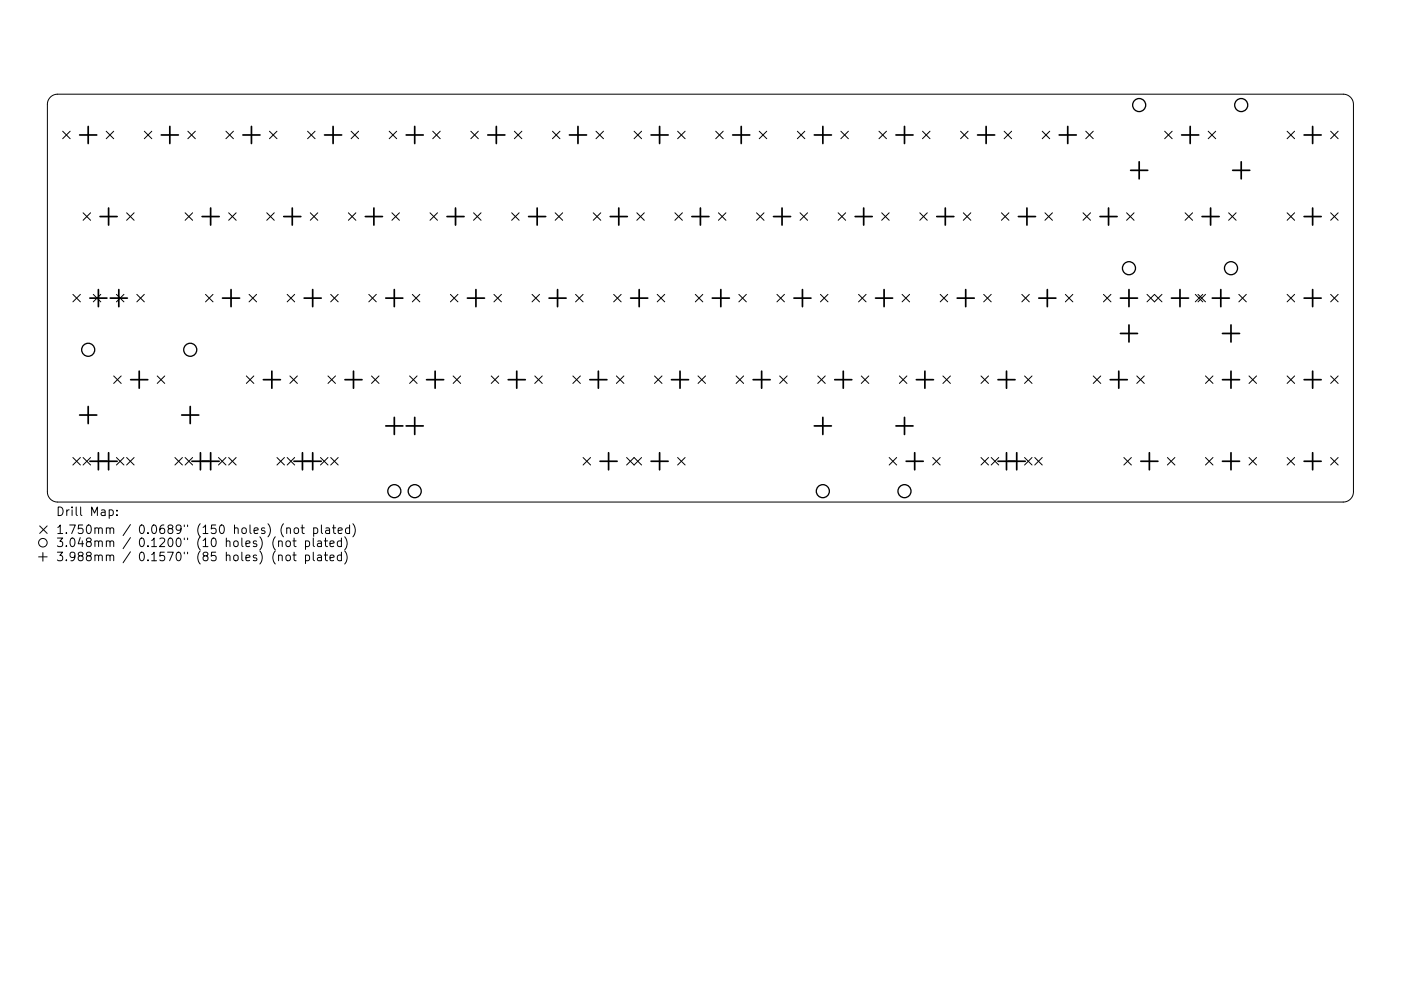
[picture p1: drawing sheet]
<svg xmlns="http://www.w3.org/2000/svg" width="297mm" height="210mm" viewBox="0 0 297 210" stroke-linecap="round" stroke-linejoin="round" font-family="sans-serif">
<defs><g id="words">
<g font-size="2.5">
<text x="11.8" y="109.5">Drill Map:</text>
<text x="11.8" y="113.3">1.750mm / 0.0689&quot; (150 holes) (not plated)</text>
<text x="11.8" y="116.1">3.048mm / 0.1200&quot; (10 holes) (not plated)</text>
<text x="11.8" y="119.1">3.988mm / 0.1570&quot; (85 holes) (not plated)</text>
</g>
</g></defs>
<g fill="none" stroke="#000" stroke-width=".21">
<path d="M10.7 20.6l.6-.4 .9-.2h272.6a2.16 2.16 0 0 1 2.2 2.1v82.3a2.16 2.16 0 0 1-2.2 2.1h-272.6a2.16 2.16 0 0 1-2.2-2.1v-82.3l.2-.7zM13.3 27.8l1.6 1.6M14.9 27.8l-1.6 1.6M22.5 27.8l1.6 1.6M24.1 27.8l-1.6 1.6M30.6 27.8l1.6 1.6M32.2 27.8l-1.6 1.6M39.8 27.8l1.6 1.6M41.4 27.8l-1.6 1.6M47.9 27.8l1.6 1.6M49.5 27.8l-1.6 1.6M57.1 27.8l1.6 1.6"/>
<path d="M58.7 27.8l-1.6 1.6M65.2 27.8l1.6 1.6M66.8 27.8l-1.6 1.6M74.4 27.8l1.6 1.6M76 27.8l-1.6 1.6M82.5 27.8l1.6 1.6M84.1 27.8l-1.6 1.6M91.7 27.8l1.6 1.6M93.3 27.8l-1.6 1.6M99.8 27.8l1.6 1.6M101.4 27.8l-1.6 1.6M109.1 27.8l1.5 1.6"/>
<path d="M110.6 27.8l-1.5 1.6M117.1 27.8l1.6 1.6M118.7 27.8l-1.6 1.6M126.4 27.8l1.6 1.6M128 27.8l-1.6 1.6M134.4 27.8l1.6 1.6M136 27.8l-1.6 1.6M143.7 27.8l1.6 1.6M145.3 27.8l-1.6 1.6M151.7 27.8l1.6 1.6M153.3 27.8l-1.6 1.6M161 27.8l1.6 1.6"/>
<path d="M162.6 27.8l-1.6 1.6M169.1 27.8l1.5 1.6M170.6 27.8l-1.5 1.6M178.3 27.8l1.6 1.6M179.9 27.8l-1.6 1.6M186.4 27.8l1.5 1.6M187.9 27.8l-1.5 1.6M195.6 27.8l1.6 1.6M197.2 27.8l-1.6 1.6M203.7 27.8l1.6 1.6M205.3 27.8l-1.6 1.6M212.9 27.8l1.6 1.6"/>
<path d="M214.5 27.8l-1.6 1.6M221 27.8l1.6 1.6M222.6 27.8l-1.6 1.6M230.2 27.8l1.6 1.6M231.8 27.8l-1.6 1.6M246.9 27.8l1.6 1.6M248.5 27.8l-1.6 1.6M256.2 27.8l1.6 1.6M257.8 27.8l-1.6 1.6M272.9 27.8l1.6 1.6M274.5 27.8l-1.6 1.6M282.1 27.8l1.6 1.6"/>
<path d="M283.7 27.8l-1.6 1.6M17.6 45.1l1.6 1.6M19.2 45.1l-1.6 1.6M26.8 45.1l1.6 1.6M28.4 45.1l-1.6 1.6M39.2 45.1l1.6 1.6M40.8 45.1l-1.6 1.6M48.5 45.1l1.6 1.6M50.1 45.1l-1.6 1.6M56.6 45.1l1.5 1.6M58.1 45.1l-1.5 1.6M65.8 45.1l1.6 1.6"/>
<path d="M67.4 45.1l-1.6 1.6M73.9 45.1l1.6 1.6M75.5 45.1l-1.6 1.6M83.1 45.1l1.6 1.6M84.7 45.1l-1.6 1.6M91.2 45.1l1.6 1.6M92.8 45.1l-1.6 1.6M100.4 45.1l1.6 1.6M102 45.1l-1.6 1.6M108.5 45.1l1.6 1.6M110.1 45.1l-1.6 1.6M117.7 45.1l1.6 1.6"/>
<path d="M119.3 45.1l-1.6 1.6M125.8 45.1l1.6 1.6M127.4 45.1l-1.6 1.6M135 45.1l1.6 1.6M136.6 45.1l-1.6 1.6M143.1 45.1l1.6 1.6M144.7 45.1l-1.6 1.6M152.3 45.1l1.6 1.6M153.9 45.1l-1.6 1.6M160.4 45.1l1.6 1.6M162 45.1l-1.6 1.6M169.6 45.1l1.6 1.6"/>
<path d="M171.2 45.1l-1.6 1.6M177.7 45.1l1.6 1.6M179.3 45.1l-1.6 1.6M186.9 45.1l1.6 1.6M188.5 45.1l-1.6 1.6M195 45.1l1.6 1.6M196.6 45.1l-1.6 1.6M204.2 45.1l1.6 1.6M205.8 45.1l-1.6 1.6M212.3 45.1l1.6 1.6M213.9 45.1l-1.6 1.6M221.5 45.1l1.6 1.6"/>
<path d="M223.1 45.1l-1.6 1.6M229.6 45.1l1.6 1.6M231.2 45.1l-1.6 1.6M238.9 45.1l1.5 1.6M240.4 45.1l-1.5 1.6M251.3 45.1l1.5 1.6M252.8 45.1l-1.5 1.6M260.5 45.1l1.6 1.6M262.1 45.1l-1.6 1.6M272.9 45.1l1.6 1.6M274.5 45.1l-1.6 1.6M282.1 45.1l1.6 1.6"/>
<path d="M283.7 45.1l-1.6 1.6M15.5 62.5l1.5 1.5M17 62.5l-1.5 1.5M19.8 62.5l1.6 1.5M21.4 62.5l-1.6 1.5M24.1 79.8l1.6 1.6M24.7 62.5l1.6 1.5M25.7 79.8l-1.6 1.6M26.3 62.5l-1.6 1.5M29 62.5l1.6 1.5M30.6 62.5l-1.6 1.5M33.3 79.8l1.6 1.6"/>
<path d="M34.9 79.8l-1.6 1.6M43.6 62.5l1.6 1.5M45.2 62.5l-1.6 1.5M52.2 79.8l1.6 1.6M52.8 62.5l1.6 1.5M53.8 79.8l-1.6 1.6M54.4 62.5l-1.6 1.5M60.9 62.5l1.6 1.5M61.5 79.8l1.5 1.6M62.5 62.5l-1.6 1.5M63 79.8l-1.5 1.6M69.5 79.8l1.6 1.6"/>
<path d="M70.1 62.5l1.6 1.5M71.1 79.8l-1.6 1.6M71.7 62.5l-1.6 1.5M78.2 62.5l1.6 1.5M78.8 79.8l1.6 1.6M79.8 62.5l-1.6 1.5M80.4 79.8l-1.6 1.6M86.8 79.8l1.6 1.6M87.4 62.5l1.6 1.5M88.4 79.8l-1.6 1.6M89 62.5l-1.6 1.5M95.5 62.5l1.6 1.5"/>
<path d="M96.1 79.8l1.6 1.6M97.1 62.5l-1.6 1.5M97.7 79.8l-1.6 1.6M104.2 79.8l1.5 1.6M104.7 62.5l1.6 1.5M105.7 79.8l-1.5 1.6M106.3 62.5l-1.6 1.5M112.8 62.5l1.6 1.5M113.4 79.8l1.6 1.6M114.4 62.5l-1.6 1.5M115 79.8l-1.6 1.6M121.5 79.8l1.5 1.6"/>
<path d="M122 62.5l1.6 1.5M123 79.8l-1.5 1.6M123.6 62.5l-1.6 1.5M130.1 62.5l1.6 1.5M130.7 79.8l1.6 1.6M131.7 62.5l-1.6 1.5M132.3 79.8l-1.6 1.6M138.8 79.8l1.6 1.6M139.3 62.5l1.6 1.5M140.4 79.8l-1.6 1.6M140.9 62.5l-1.6 1.5M147.4 62.5l1.6 1.5"/>
<path d="M148 79.8l1.6 1.6M149 62.5l-1.6 1.5M149.6 79.8l-1.6 1.6M156.1 79.8l1.6 1.6M156.6 62.5l1.6 1.5M157.7 79.8l-1.6 1.6M158.2 62.5l-1.6 1.5M164.7 62.5l1.6 1.5M165.3 79.8l1.6 1.6M166.3 62.5l-1.6 1.5M166.9 79.8l-1.6 1.6M173.4 79.8l1.6 1.6"/>
<path d="M174 62.5l1.5 1.5M175 79.8l-1.6 1.6M175.5 62.5l-1.5 1.5M182 62.5l1.6 1.5M182.6 79.8l1.6 1.6M183.6 62.5l-1.6 1.5M184.2 79.8l-1.6 1.6M190.7 79.8l1.6 1.6M191.3 62.5l1.6 1.5M192.3 79.8l-1.6 1.6M192.9 62.5l-1.6 1.5M199.3 62.5l1.6 1.5"/>
<path d="M199.9 79.8l1.6 1.6M200.9 62.5l-1.6 1.5M201.5 79.8l-1.6 1.6M208 79.8l1.6 1.6M208.6 62.5l1.6 1.5M209.6 79.8l-1.6 1.6M210.2 62.5l-1.6 1.5M216.6 62.5l1.6 1.5M217.2 79.8l1.6 1.6M218.2 62.5l-1.6 1.5M218.8 79.8l-1.6 1.6M225.9 62.5l1.6 1.5"/>
<path d="M227.5 62.5l-1.6 1.5M231.8 79.8l1.6 1.6M233.4 79.8l-1.6 1.6M234 62.5l1.5 1.5M235.5 62.5l-1.5 1.5M241 79.8l1.6 1.6M242.6 79.8l-1.6 1.6M243.2 62.5l1.6 1.5 1.6-1.5M243.2 64l1.6-1.5 1.6 1.5M253.4 62.5l1.6 1.5M254 62.5l1.6 1.5M255 62.5l-1.6 1.5"/>
<path d="M255.6 79.8l1.6 1.6M255.6 62.5l-1.6 1.5M257.2 79.8l-1.6 1.6M262.7 62.5l1.5 1.5M264.2 62.5l-1.5 1.5M264.8 79.8l1.6 1.6M266.4 79.8l-1.6 1.6M272.9 62.5l1.6 1.5M272.9 79.8l1.6 1.6M274.5 62.5l-1.6 1.5M274.5 79.8l-1.6 1.6M282.1 62.5l1.6 1.5"/>
<path d="M282.1 79.8l1.6 1.6M283.7 62.5l-1.6 1.5M283.7 79.8l-1.6 1.6M15.5 97.1l1.5 1.6M17 97.1l-1.5 1.6M17.6 97.1l1.6 1.6M19.2 97.1l-1.6 1.6M24.7 97.1l1.6 1.6M26.3 97.1l-1.6 1.6M26.8 97.1l1.6 1.6M28.4 97.1l-1.6 1.6M37.1 97.1l1.6 1.6"/>
<path d="M38.7 97.1l-1.6 1.6M39.2 97.1l1.6 1.6M40.8 97.1l-1.6 1.6M46.3 97.1l1.6 1.6M47.9 97.1l-1.6 1.6M48.5 97.1l1.6 1.6M50.1 97.1l-1.6 1.6M58.7 97.1l1.6 1.6M60.3 97.1l-1.6 1.6M60.9 97.1l1.6 1.6M62.5 97.1l-1.6 1.6M67.9 97.1l1.6 1.6"/>
<path d="M69.5 97.1l-1.6 1.6M70.1 97.1l1.6 1.6M71.7 97.1l-1.6 1.6M123.6 97.1l1.6 1.6M125.2 97.1l-1.6 1.6M132.9 97.1l1.5 1.6 1.6-1.6M132.9 98.7l1.5-1.6 1.6 1.6M143.7 97.1l1.6 1.6M145.3 97.1l-1.6 1.6M188.5 97.1l1.6 1.6M190.1 97.1l-1.6 1.6M197.8 97.1l1.5 1.6"/>
<path d="M199.3 97.1l-1.5 1.6M208 97.1l1.6 1.6M209.6 97.1l-1.6 1.6M210.2 97.1l1.5 1.6M211.7 97.1l-1.5 1.6M217.2 97.1l1.6 1.6M218.8 97.1l-1.6 1.6M219.4 97.1l1.6 1.6M221 97.1l-1.6 1.6M238.3 97.1l1.6 1.6M239.9 97.1l-1.6 1.6M247.5 97.1l1.6 1.6"/>
<path d="M249.1 97.1l-1.6 1.6M255.6 97.1l1.6 1.6M257.2 97.1l-1.6 1.6M264.8 97.1l1.6 1.6M266.4 97.1l-1.6 1.6M272.9 97.1l1.6 1.6M274.5 97.1l-1.6 1.6M282.1 97.1l1.6 1.6M283.7 97.1l-1.6 1.6M8.2 118.1h1.8M8.4 111.6l1.6 1.6M9.1 117.2v1.9"/>
<path d="M10 111.6l-1.6 1.6M23.2 108.3l.5-.1 .3 .3v.5l-.2 .3h-.6M24.8 109.2v.2M24.8 108.3v.1M59.1 114.9l.2-.1h.5v1.2M59.1 117.9l.2-.1h.5v1.2M60.7 114.9l.3-.1 .5 .1 .1 .7-.2 .3-.4 .1-.3-.2zM60.7 117.9l.3-.1 .5 .1 .1 .7-.2 .3-.4 .1-.3-.2zM60.8 112.2l.3-.2 .4 .1 .1 1.1M60.8 112v1.2M62.1 114.8h.7M62.1 117.8h.7"/>
<path d="M62.4 114.2v1.5l.4 .3M62.4 117.2v1.5l.4 .3M62.5 112.1l.5-.1 .3 .3v.6l-.3 .3-.5-.1-.1-.2v-.6zM63.8 112h.7M64.1 111.4v1.5l.4 .3M64.8 114.8h.5l.3 .3v.5l-.1 .3h-.7M64.8 117.8h.5l.3 .3v.5l-.1 .3h-.7M64.8 114.8v1.8M64.8 117.8v1.8M66.4 114.2v1.5l.3 .3M66.4 117.2v1.5l.3 .3M66.5 112.1l.5-.1 .4 .3v.6l-.2 .2h-.7"/>
<path d="M66.5 112v1.8M67.4 114.8h.7v1.2M67.4 117.8h.7v1.2M68.1 111.4v1.5l.3 .3M68.1 115.2l-.6 .1a.36 .36 0 0 0-.2 .3 .36 .36 0 0 0 .2 .4l.6-.1M68.1 118.2l-.6 .1a.36 .36 0 0 0-.2 .3 .36 .36 0 0 0 .2 .4l.6-.1M68.8 114.8h.6M68.8 117.8h.6M69 114.2v1.5l.4 .3M69 117.2v1.5l.4 .3M69.1 112.1h.7l.1 1.1M69.9 112.4l-.6 .1a.36 .36 0 0 0-.3 .4 .36 .36 0 0 0 .3 .3l.6-.1"/>
<path d="M70 115.4l.8-.2-.1-.4h-.5l-.2 .2 .1 .9h.6M70 118.4l.8-.2-.1-.4h-.5l-.2 .2 .1 .9h.6M70.5 112h.7M70.7 111.4v1.5l.5 .3M71.7 112.6l.9-.2-.1-.3-.5-.1-.3 .2 .1 .9h.7M72.4 114.8h-.5l-.4 .3v.5l.2 .3h.7M72.4 117.8h-.5l-.4 .3v.5l.2 .3h.7M72.4 114.2v1.8M72.4 117.2v1.8M73.1 113.9a2.08 2.08 0 0 1 0 2.8M73.1 116.9a2.08 2.08 0 0 1 0 2.8M74.1 112.1l-.5-.1-.3 .3v.6l.1 .2h.7"/>
<path d="M74.1 111.4v1.8M74.8 111.1a2.08 2.08 0 0 1 0 2.8"/>
<circle cx="9.1" cy="115.1" r=".91"/>
</g>
<g fill="none" stroke="#000" stroke-width=".28">
<circle cx="241.5" cy="22.3" r="1.38"/>
<circle cx="263.2" cy="22.3" r="1.38"/>
<circle cx="239.4" cy="56.9" r="1.38"/>
<circle cx="261" cy="56.9" r="1.38"/>
<circle cx="18.7" cy="74.2" r="1.38"/>
<circle cx="40.3" cy="74.2" r="1.38"/>
<circle cx="83.6" cy="104.2" r="1.38"/>
<circle cx="87.9" cy="104.2" r="1.38"/>
<circle cx="174.5" cy="104.2" r="1.38"/>
<circle cx="191.8" cy="104.2" r="1.38"/>
</g>
<g fill="none" stroke="#000" stroke-width=".36">
<path d="M16.9 28.6h3.6M18.7 26.8v3.6M34.2 28.6h3.6M36 26.8v3.6M51.5 28.6h3.6M53.3 26.8v3.6M68.8 28.6h3.6M70.6 26.8v3.6M86.1 28.6h3.6M87.9 26.8v3.6M103.4 28.6h3.6M105.2 26.8v3.6"/>
<path d="M120.7 28.6h3.7M122.5 26.8v3.6M138 28.6h3.7M139.8 26.8v3.6M155.3 28.6h3.7M157.2 26.8v3.6M172.7 28.6h3.6M174.5 26.8v3.6M190 28.6h3.6M191.8 26.8v3.6M207.3 28.6h3.6M209.1 26.8v3.6"/>
<path d="M224.6 28.6h3.6M226.4 26.8v3.6M239.7 36.1h3.6M241.5 34.3v3.6M250.5 28.6h3.7M252.3 26.8v3.6M261.3 36.1h3.7M263.2 34.3v3.6M276.5 28.6h3.6M278.3 26.8v3.6M21.2 45.9h3.6M23 44.1v3.7"/>
<path d="M42.8 45.9h3.7M44.7 44.1v3.7M60.2 45.9h3.6M62 44.1v3.7M77.5 45.9h3.6M79.3 44.1v3.7M94.8 45.9h3.6M96.6 44.1v3.7M112.1 45.9h3.6M113.9 44.1v3.7M129.4 45.9h3.6M131.2 44.1v3.7"/>
<path d="M146.7 45.9h3.6M148.5 44.1v3.7M164 45.9h3.6M165.8 44.1v3.7M181.3 45.9h3.6M183.1 44.1v3.7M198.6 45.9h3.6M200.4 44.1v3.7M215.9 45.9h3.6M217.7 44.1v3.7M233.2 45.9h3.6M235 44.1v3.7"/>
<path d="M254.9 45.9h3.6M256.7 44.1v3.7M276.5 45.9h3.6M278.3 44.1v3.7M19.1 63.3h3.6M20.9 61.4v3.7M23.4 63.3h3.6M25.2 61.4v3.7M29.5 78.7v3.7M47.2 63.3h3.6M49 61.4v3.7M57.6 78.7v3.7"/>
<path d="M64.5 63.3h3.6M66.3 61.4v3.7M74.9 78.7v3.7M81.8 63.3h3.6M83.6 61.4v3.7M92.3 78.7v3.7M99.1 63.3h3.6M100.9 61.4v3.7M109.6 78.7v3.7M116.4 63.3h3.6M118.2 61.4v3.7M126.9 78.7v3.7"/>
<path d="M133.7 63.3h3.6M135.5 61.4v3.7M144.2 78.7v3.7M151 63.3h3.6M152.8 61.4v3.7M161.5 78.7v3.7M168.3 63.3h3.6M170.1 61.4v3.7M178.8 78.7v3.7M185.6 63.3h3.7M187.4 61.4v3.7M196.1 78.7v3.7"/>
<path d="M202.9 63.3h3.7M204.7 61.4v3.7M213.4 78.7v3.7M220.2 63.3h3.7M222.1 61.4v3.7M237.2 78.7v3.7M237.6 63.3h3.6M237.6 70.8h3.6M239.4 61.4v3.7M239.4 68.9v3.7M248.4 63.3h3.6M250.2 61.4v3.7"/>
<path d="M257 63.3h3.6M258.8 61.4v3.7M259.2 70.8h3.6M261 68.9v3.7M261 78.7v3.7M276.5 63.3h3.6M278.3 61.4v3.7M278.3 78.7v3.7M16.9 88.1h3.6M18.7 86.2v3.7M19.1 97.9h5.7M20.9 96.1v3.6"/>
<path d="M23 96.1v3.6M27.7 80.6h3.6M38.5 88.1h3.6M40.3 86.2v3.7M40.7 97.9h5.8M42.5 96.1v3.6M44.7 96.1v3.6M55.8 80.6h3.7M62.3 97.9h5.8M64.1 96.1v3.6M66.3 96.1v3.6M73.1 80.6h3.7"/>
<path d="M81.8 90.4h3.6M83.6 88.6v3.6M86.1 90.4h3.6M87.9 88.6v3.6M90.4 80.6h3.7M107.7 80.6h3.7M125.1 80.6h3.6M127.2 97.9h3.6M129 96.1v3.6M138 97.9h3.7M139.8 96.1v3.6M142.4 80.6h3.6"/>
<path d="M159.7 80.6h3.6M172.6 90.4h3.7M174.5 88.6v3.6M177 80.6h3.6M190 90.4h3.6M191.8 88.6v3.6M192.1 97.9h3.6M193.9 96.1v3.6M194.3 80.6h3.6M211.6 97.9h5.8M211.6 80.6h3.6M213.4 96.1v3.6"/>
<path d="M215.6 96.1v3.6M235.4 80.6h3.6M241.9 97.9h3.6M243.7 96.1v3.6M259.2 97.9h3.6M259.2 80.6h3.6M261 96.1v3.6M276.5 97.9h3.6M276.5 80.6h3.6M278.3 96.1v3.6"/>
</g>
<use href="#words"/>
</svg>
